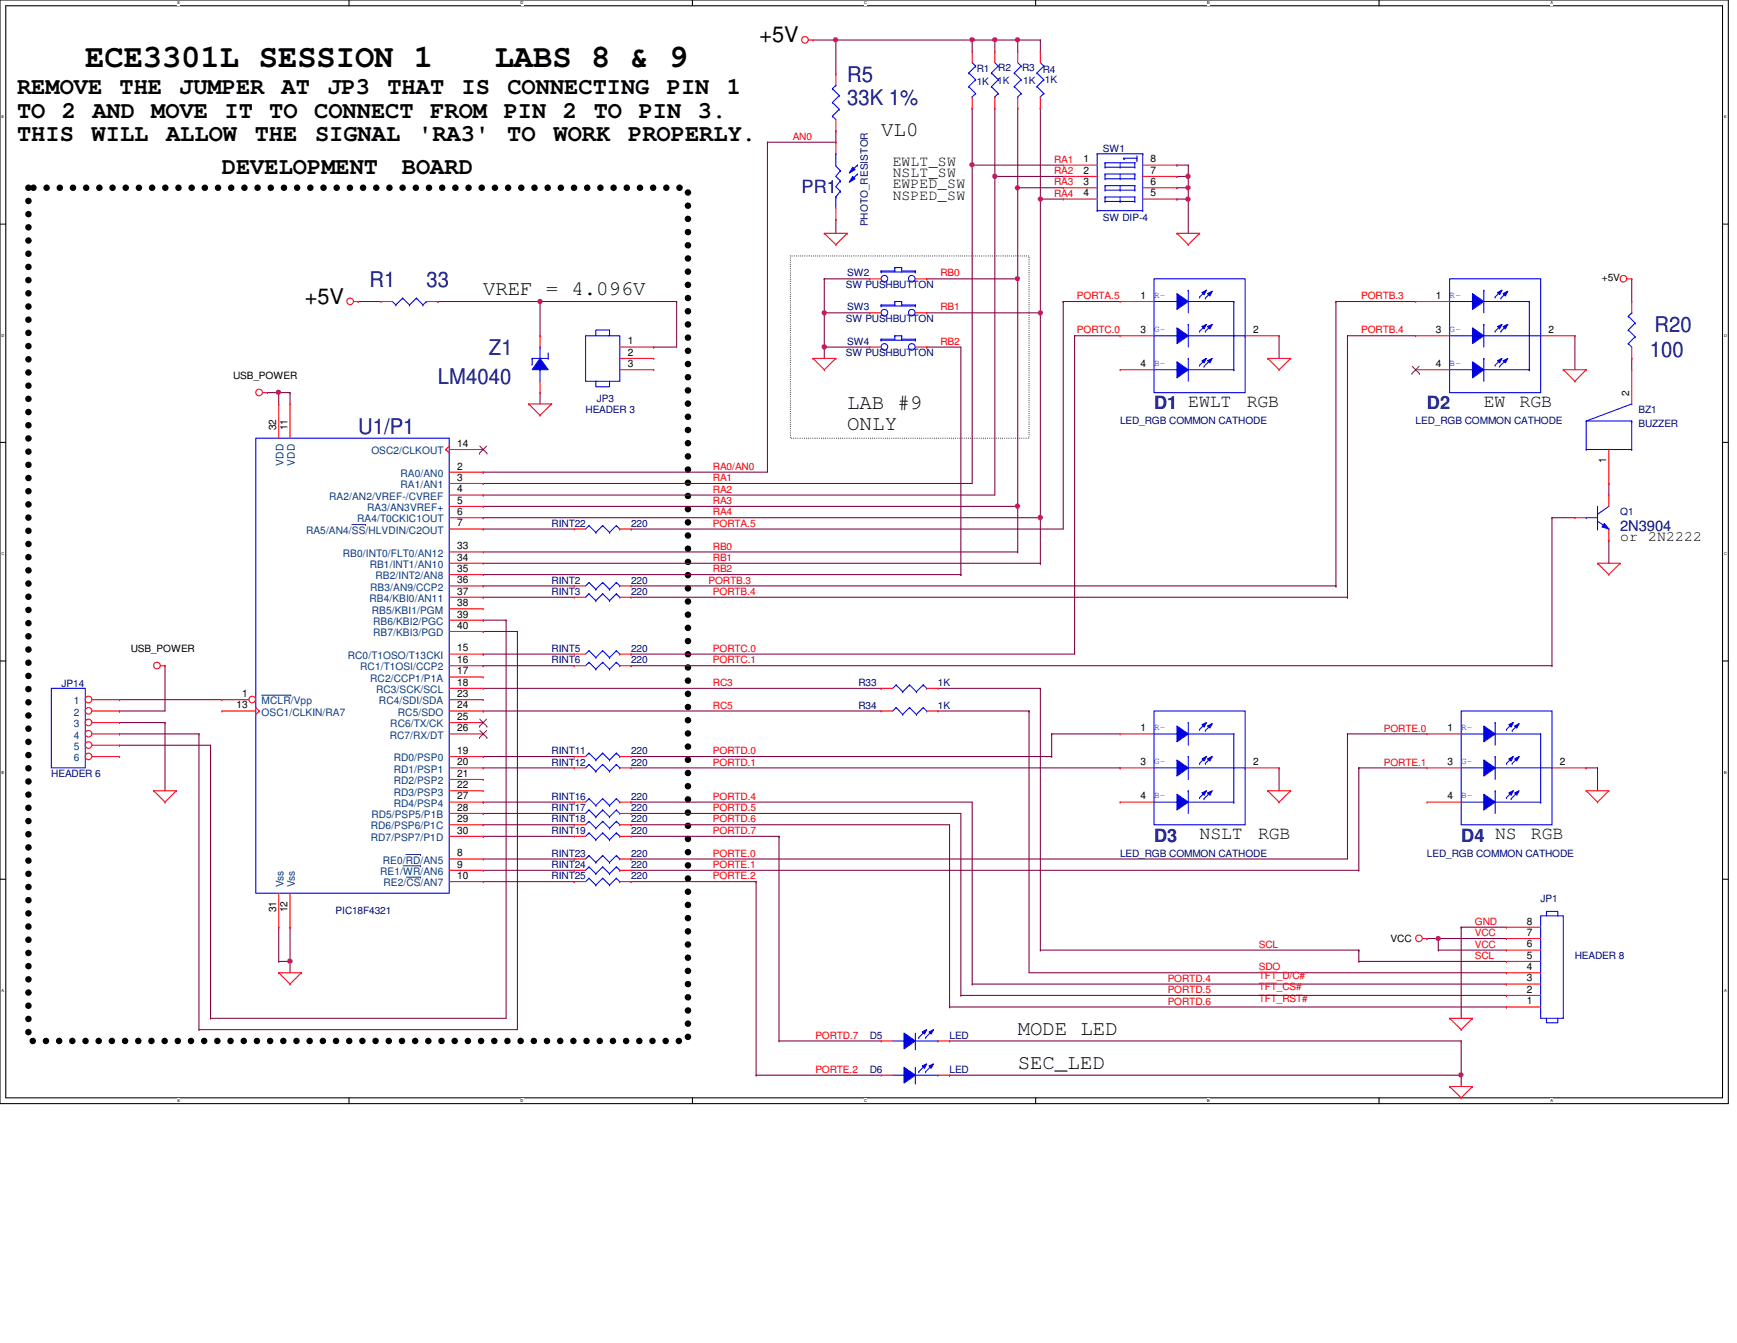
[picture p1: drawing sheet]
<svg xmlns="http://www.w3.org/2000/svg" width="279mm" height="216mm" viewBox="0 0 279 216" stroke-linecap="round" stroke-linejoin="round" font-family="sans-serif">
<defs><g id="words">
<g font-size="5.2">
<text x="13.7" y="10.8">ECE3301L SESSION 1</text>
<text x="79.6" y="10.8">LABS 8 &amp; 9</text>
</g>
<g font-size="3.8">
<text x="2.8" y="15.1">REMOVE</text>
<text x="19.2" y="15.1">THE</text>
<text x="28.8" y="15.1">JUMPER</text>
<text x="45.3" y="15.1">AT</text>
<text x="52.7" y="15.1">JP3</text>
<text x="62.3" y="15.1">THAT</text>
<text x="74.3" y="15.1">IS</text>
<text x="81.6" y="15.1">CONNECTING</text>
<text x="107.3" y="15.1">PIN</text>
<text x="116.9" y="15.1">1</text>
<text x="2.8" y="18.9">TO 2 AND MOVE IT TO CONNECT FROM PIN 2 TO PIN 3.</text>
<text x="2.8" y="22.7">THIS</text>
<text x="14.7" y="22.7">WILL</text>
<text x="26.7" y="22.7">ALLOW</text>
<text x="41" y="22.7">THE</text>
<text x="50.7" y="22.7">SIGNAL</text>
<text x="67.3" y="22.7">'RA3'</text>
<text x="81.6" y="22.7">TO</text>
<text x="89" y="22.7">WORK</text>
<text x="101" y="22.7">PROPERLY.</text>
<text x="35.7" y="27.9">DEVELOPMENT</text>
<text x="64.6" y="27.9">BOARD</text>
</g>
<g font-size="3.5">
<text x="122.2" y="6.8">+5V</text>
<text x="49" y="48.8">+5V</text>
</g>
<g font-size="3.5" fill="#000080">
<text x="136.3" y="13.2">R5</text>
<text x="136.3" y="16.8">33K 1%</text>
<text x="59.4" y="46.1">R1</text>
<text x="68.6" y="46.1">33</text>
<text x="266.1" y="53.4">R20</text>
<text x="78.7" y="57.1">Z1</text>
<text x="265.4" y="57.4">100</text>
<text x="70.4" y="61.8">LM4040</text>
<text x="57.6" y="69.8">U1/P1</text>
</g>
<g font-size="3.3">
<text x="141.7" y="21.9">VL0</text>
<text x="77.7" y="47.5">VREF = 4.096V</text>
<text x="136.3" y="65.8">LAB #9</text>
<text x="136.3" y="69.1">ONLY</text>
<text x="163.7" y="166.4">MODE LED</text>
<text x="163.7" y="171.8">SEC_LED</text>
</g>
<g font-size="2.9" fill="#000080">
<text x="128.9" y="31">PR1</text>
<text x="185.6" y="65.8">D1 EWLT</text>
<text x="229.5" y="65.8">D2</text>
<text x="185.6" y="135.3">D3</text>
<text x="235" y="135.3">D4 NS</text>
</g>
<g font-size="2.9">
<text x="200.5" y="65.4">RGB</text>
<text x="238.7" y="65.4">EW</text>
<text x="244.4" y="65.4">RGB</text>
<text x="193" y="134.9">NSLT</text>
<text x="202.4" y="134.9">RGB</text>
<text x="246.3" y="134.9">RGB</text>
</g>
<g font-size="2.4">
<text x="143.6" y="28.4">NSLT_SW</text>
<text x="143.6" y="26.6">EWLT_SW</text>
<text x="143.6" y="32.1">NSPED_SW</text>
<text x="143.6" y="30.3">EWPED_SW</text>
<text x="260.6" y="87">or</text>
<text x="265.1" y="87">2N2222</text>
</g>
<text font-size="2.4" fill="#000080" x="260.6" y="85.4">2N3904</text>
<g font-size="1.7">
<text x="174.3" y="26.1">1</text>
<text x="174.3" y="27.9">2</text>
<text x="174.3" y="29.8">3</text>
<text x="185.1" y="26.1">8</text>
<text x="185.1" y="27.9">7</text>
<text x="185.1" y="29.8">6</text>
<text x="174.3" y="31.6">4</text>
<text x="185.1" y="31.6">5</text>
<text x="183.4" y="48">1</text>
<text x="183.4" y="53.6">3</text>
<text x="201.5" y="53.6">2</text>
<text x="231" y="48">1</text>
<text x="231" y="53.6">3</text>
<text x="249.1" y="53.6">2</text>
<text x="101" y="55.4">1</text>
<text x="101" y="57.2">2</text>
<text x="101" y="59">3</text>
<text x="183.4" y="59">4</text>
<text x="231" y="59">4</text>
<text x="262" y="63.7" transform="rotate(-90 262 63.7)">2</text>
<text x="44.4" y="69.2" transform="rotate(-90 44.4 69.2)">32</text>
<text x="46.2" y="69.2" transform="rotate(-90 46.2 69.2)">11</text>
<text x="73.5" y="71.8">14</text>
<text x="73.5" y="75.5">2</text>
<text x="73.5" y="77.3">3</text>
<text x="258.4" y="74.4" transform="rotate(-90 258.4 74.4)">1</text>
<text x="73.5" y="79.2">4</text>
<text x="73.5" y="81">5</text>
<text x="73.5" y="82.8">6</text>
<text x="73.5" y="84.6">7</text>
<text x="73.5" y="88.3">33</text>
<text x="73.5" y="90.1">34</text>
<text x="73.5" y="91.9">35</text>
<text x="73.5" y="93.8">36</text>
<text x="73.5" y="95.6">37</text>
<text x="73.5" y="97.5">38</text>
<text x="73.5" y="99.3">39</text>
<text x="73.5" y="101.1">40</text>
<text x="73.5" y="106.6">16</text>
<text x="73.5" y="104.7">15</text>
<text x="38" y="113.9">13</text>
<text x="38.9" y="112.1">1</text>
<text x="73.5" y="113.9">24</text>
<text x="73.5" y="112.1">23</text>
<text x="73.5" y="110.2">18</text>
<text x="73.5" y="108.4">17</text>
<text x="73.5" y="117.6">26</text>
<text x="73.5" y="115.7">25</text>
<text x="183.4" y="117.6">1</text>
<text x="232.8" y="117.6">1</text>
<text x="73.5" y="121.2">19</text>
<text x="73.5" y="123">20</text>
<text x="73.5" y="124.9">21</text>
<text x="183.4" y="123">3</text>
<text x="201.5" y="123">2</text>
<text x="232.8" y="123">3</text>
<text x="250.9" y="123">2</text>
<text x="73.5" y="126.7">22</text>
<text x="73.5" y="128.5">27</text>
<text x="73.5" y="130.3">28</text>
<text x="183.4" y="128.5">4</text>
<text x="232.8" y="128.5">4</text>
<text x="73.5" y="137.7">8</text>
<text x="73.5" y="132.2">29</text>
<text x="73.5" y="134">30</text>
<text x="73.5" y="139.5">9</text>
<text x="73.5" y="141.3">10</text>
<text x="44.4" y="146.6" transform="rotate(-90 44.4 146.6)">31</text>
<text x="46.2" y="146.6" transform="rotate(-90 46.2 146.6)">12</text>
<text x="245.6" y="148.6">8</text>
<text x="245.6" y="156">4</text>
<text x="245.6" y="154.1">5</text>
<text x="245.6" y="152.3">6</text>
<text x="245.6" y="150.5">7</text>
<text x="245.6" y="161.5">1</text>
<text x="245.6" y="159.6">2</text>
<text x="245.6" y="157.8">3</text>
</g>
<g font-size="1.7" fill="#004080">
<text x="45.6" y="74.8" transform="rotate(-90 45.6 74.8)">VDD</text>
<text x="47.4" y="74.8" transform="rotate(-90 47.4 74.8)">VDD</text>
<text x="59.7" y="73">OSC2/CLKOUT</text>
<text x="64.4" y="76.7">RA0/AN0</text>
<text x="53" y="80.3">RA2/AN2/VREF-/CVREF</text>
<text x="57.4" y="84">RA4/T0CKIC1OUT</text>
<text x="59.1" y="82.2">RA3/AN3VREF+</text>
<text x="64.4" y="78.5">RA1/AN1</text>
<text x="49.2" y="85.8">RA5/AN4/SS/HLVDIN/C2OUT</text>
<text x="55.2" y="89.5">RB0/INT0/FLT0/AN12</text>
<text x="59.5" y="91.3">RB1/INT1/AN10</text>
<text x="59.6" y="95">RB3/AN9/CCP2</text>
<text x="60.4" y="93.1">RB2/INT2/AN8</text>
<text x="59.4" y="96.8">RB4/KBI0/AN11</text>
<text x="59.8" y="98.6">RB5/KBI1/PGM</text>
<text x="60" y="100.5">RB6/KBI2/PGC</text>
<text x="56" y="105.9">RC0/T1OSO/T13CKI</text>
<text x="58" y="107.8">RC1/T1OSI/CCP2</text>
<text x="60" y="102.3">RB7/KBI3/PGD</text>
<text x="11.9" y="113.2">1</text>
<text x="42.1" y="113.2">MCLR/Vpp</text>
<text x="59.6" y="109.6">RC2/CCP1/P1A</text>
<text x="60.5" y="111.4">RC3/SCK/SCL</text>
<text x="61" y="113.2">RC4/SDI/SDA</text>
<text x="11.9" y="115.1">2</text>
<text x="11.9" y="116.9">3</text>
<text x="11.9" y="118.7">4</text>
<text x="42.1" y="115.1">OSC1/CLKIN/RA7</text>
<text x="62.7" y="118.7">RC7/RX/DT</text>
<text x="62.8" y="116.9">RC6/TX/CK</text>
<text x="64" y="115.1">RC5/SDO</text>
<text x="11.9" y="120.6">5</text>
<text x="11.9" y="122.4">6</text>
<text x="63.3" y="122.4">RD0/PSP0</text>
<text x="63.3" y="124.2">RD1/PSP1</text>
<text x="59.7" y="131.5">RD5/PSP5/P1B</text>
<text x="63.3" y="126.1">RD2/PSP2</text>
<text x="63.3" y="127.9">RD3/PSP3</text>
<text x="63.3" y="129.7">RD4/PSP4</text>
<text x="59.6" y="133.3">RD6/PSP6/P1C</text>
<text x="59.6" y="135.2">RD7/PSP7/P1D</text>
<text x="45.6" y="142.7" transform="rotate(-90 45.6 142.7)">Vss</text>
<text x="47.4" y="142.7" transform="rotate(-90 47.4 142.7)">Vss</text>
<text x="61.2" y="140.7">RE1/WR/AN6</text>
<text x="61.6" y="138.9">RE0/RD/AN5</text>
<text x="61.7" y="142.5">RE2/CS/AN7</text>
</g>
<g font-size="1.6" fill="#000080">
<text x="157.1" y="11.5">R1</text>
<text x="160.6" y="11.3">R2</text>
<text x="164.4" y="11.3">R3</text>
<text x="167.7" y="11.7">R4</text>
<text x="157.1" y="13.7">1K</text>
<text x="160.4" y="13.5">1K</text>
<text x="164.6" y="13.5">1K</text>
<text x="168.1" y="13.3">1K</text>
<text x="177.4" y="24.5">SW1</text>
<text x="177.4" y="35.5">SW DIP-4</text>
<text x="139.6" y="36.4" transform="rotate(-90 139.6 36.4)">PHOTO_RESISTOR</text>
<text x="136.1" y="46.3">SW PUSHBUTTON</text>
<text x="136.3" y="44.4">SW2</text>
<text x="136.1" y="51.7">SW PUSHBUTTON</text>
<text x="136.3" y="49.9">SW3</text>
<text x="136.1" y="57.2">SW PUSHBUTTON</text>
<text x="136.3" y="55.4">SW4</text>
<text x="96" y="64.6">JP3</text>
<text x="94.2" y="66.4">HEADER 3</text>
<text x="180.2" y="68.2">LED_RGB COMMON CATHODE</text>
<text x="227.7" y="68.2">LED_RGB COMMON CATHODE</text>
<text x="263.6" y="66.4">BZ1</text>
<text x="263.6" y="68.6">BUZZER</text>
<text x="260.6" y="82.8">Q1</text>
<text x="88.7" y="84.7">RINT22</text>
<text x="101.5" y="84.7">220</text>
<text x="88.7" y="95.6">RINT3</text>
<text x="88.7" y="93.8">RINT2</text>
<text x="101.5" y="95.6">220</text>
<text x="101.5" y="93.8">220</text>
<text x="88.7" y="106.6">RINT6</text>
<text x="88.7" y="104.8">RINT5</text>
<text x="101.5" y="106.6">220</text>
<text x="101.5" y="104.8">220</text>
<text x="9.9" y="110.4">JP14</text>
<text x="138.1" y="110.3">R33</text>
<text x="138.1" y="113.9">R34</text>
<text x="150.9" y="110.3">1K</text>
<text x="150.9" y="113.9">1K</text>
<text x="8.3" y="124.9">HEADER 6</text>
<text x="88.7" y="123.1">RINT12</text>
<text x="88.7" y="121.2">RINT11</text>
<text x="101.5" y="123.1">220</text>
<text x="101.5" y="121.2">220</text>
<text x="88.7" y="128.6">RINT16</text>
<text x="88.7" y="130.4">RINT17</text>
<text x="101.5" y="128.6">220</text>
<text x="101.5" y="130.4">220</text>
<text x="88.7" y="137.7">RINT23</text>
<text x="88.7" y="132.2">RINT18</text>
<text x="88.7" y="134">RINT19</text>
<text x="101.5" y="137.7">220</text>
<text x="101.5" y="132.2">220</text>
<text x="101.5" y="134">220</text>
<text x="180.2" y="137.7">LED_RGB COMMON CATHODE</text>
<text x="229.5" y="137.7">LED_RGB COMMON CATHODE</text>
<text x="88.7" y="141.4">RINT25</text>
<text x="88.7" y="139.5">RINT24</text>
<text x="101.5" y="141.4">220</text>
<text x="101.5" y="139.5">220</text>
<text x="54" y="146.9">PIC18F4321</text>
<text x="247.8" y="145">JP1</text>
<text x="253.3" y="154.2">HEADER 8</text>
<text x="139.9" y="167">D5</text>
<text x="152.7" y="167">LED</text>
<text x="139.9" y="172.5">D6</text>
<text x="152.7" y="172.5">LED</text>
</g>
<g font-size="1.6" fill="#f00">
<text x="127.5" y="22.5">AN0</text>
<text x="169.5" y="29.8">RA3</text>
<text x="169.5" y="28">RA2</text>
<text x="169.5" y="26.2">RA1</text>
<text x="169.5" y="31.6">RA4</text>
<text x="151.3" y="44.4">RB0</text>
<text x="151.3" y="49.9">RB1</text>
<text x="173.2" y="48.1">PORTA.5</text>
<text x="173.2" y="53.6">PORTC.0</text>
<text x="218.9" y="48.1">PORTB.3</text>
<text x="218.9" y="53.6">PORTB.4</text>
<text x="151.3" y="55.4">RB2</text>
<text x="114.7" y="75.5">RA0/AN0</text>
<text x="114.7" y="77.3">RA1</text>
<text x="114.7" y="81">RA3</text>
<text x="114.7" y="79.2">RA2</text>
<text x="114.7" y="82.8">RA4</text>
<text x="114.7" y="84.7">PORTA.5</text>
<text x="114.7" y="88.3">RB0</text>
<text x="114" y="93.8">PORTB.3</text>
<text x="114.7" y="95.6">PORTB.4</text>
<text x="114.7" y="90.2">RB1</text>
<text x="114.7" y="92">RB2</text>
<text x="114.7" y="104.8">PORTC.0</text>
<text x="114.7" y="106.6">PORTC.1</text>
<text x="114.7" y="110.3">RC3</text>
<text x="114.7" y="113.9">RC5</text>
<text x="222.6" y="117.6">PORTE.0</text>
<text x="114.7" y="121.2">PORTD.0</text>
<text x="114.7" y="123.1">PORTD.1</text>
<text x="222.6" y="123.1">PORTE.1</text>
<text x="114.7" y="128.6">PORTD.4</text>
<text x="114.7" y="130.4">PORTD.5</text>
<text x="114.7" y="132.2">PORTD.6</text>
<text x="114.7" y="134.1">PORTD.7</text>
<text x="114.7" y="137.7">PORTE.0</text>
<text x="114.7" y="141.4">PORTE.2</text>
<text x="114.7" y="139.5">PORTE.1</text>
<text x="237.2" y="148.7">GND</text>
<text x="202.5" y="156">SDO</text>
<text x="202.5" y="152.4">SCL</text>
<text x="237.2" y="154.2">SCL</text>
<text x="237.2" y="152.4">VCC</text>
<text x="237.2" y="150.5">VCC</text>
<text x="187.8" y="157.8">PORTD.4</text>
<text x="187.8" y="161.5">PORTD.6</text>
<text x="187.8" y="159.6">PORTD.5</text>
<text x="202.5" y="157.4">TFT_D/C#</text>
<text x="202.5" y="161.1">TFT_RST#</text>
<text x="202.5" y="159.2">TFT_CS#</text>
<text x="131.1" y="167">PORTD.7</text>
<text x="131.1" y="172.5">PORTE.2</text>
</g>
<g font-size="1.6">
<text x="257.7" y="45.2">+5V</text>
<text x="37.5" y="60.9">USB_POWER</text>
<text x="21" y="104.8">USB_POWER</text>
<text x="223.7" y="151.4">VCC</text>
</g>
<g font-size="1.5" fill="#00f">
<text x="185.6" y="47.9">R-</text>
<text x="233.2" y="47.9">R-</text>
<text x="185.6" y="53.4">G-</text>
<text x="233.2" y="53.4">G-</text>
<text x="185.6" y="58.8">B-</text>
<text x="233.2" y="58.8">B-</text>
<text x="185.6" y="117.4">R-</text>
<text x="235" y="117.4">R-</text>
<text x="185.6" y="122.9">G-</text>
<text x="235" y="122.9">G-</text>
<text x="185.6" y="128.4">B-</text>
<text x="235" y="128.4">B-</text>
</g>
<g font-size=".6">
<text x="28.5" y=".7">E</text>
<text x="83.7" y=".7">D</text>
<text x="139" y=".7">C</text>
<text x="194.2" y=".7">B</text>
<text x="249.4" y=".7">A</text>
<text x=".3" y="19">E</text>
<text x="277.3" y="19">E</text>
<text x=".3" y="54.1">D</text>
<text x="277.3" y="54.1">D</text>
<text x=".3" y="89.2">C</text>
<text x="277.3" y="89.2">C</text>
<text x=".3" y="124.4">B</text>
<text x="277.3" y="124.4">B</text>
<text x=".3" y="159.5">A</text>
<text x="277.3" y="159.5">A</text>
<text x="28.5" y="177.2">E</text>
<text x="83.7" y="177.2">D</text>
<text x="139" y="177.2">C</text>
<text x="194.2" y="177.2">B</text>
<text x="249.4" y="177.2">A</text>
</g>
</g></defs>
<path d="M0 0h278v177.4h-278zM.9 .9h276.2v175.6h-276.2z" fill="none" stroke="#000" stroke-width=".17"/>
<g fill="#fff">
<path d="M28.5 .1h.5v.7h-.5z"/>
<path d="M28.5 176.6h.5v.7h-.5z"/>
</g>
<path d="M56.1 0v.9M56.1 176.5v.9" fill="none" stroke="#000" stroke-width=".17"/>
<g fill="#fff">
<path d="M83.7 .1h.5v.7h-.5z"/>
<path d="M83.7 176.6h.5v.7h-.5z"/>
</g>
<path d="M111.4 0v.9M111.4 176.5v.9" fill="none" stroke="#000" stroke-width=".17"/>
<g fill="#fff">
<path d="M139 .1h.4v.7h-.4z"/>
<path d="M139 176.6h.4v.7h-.4z"/>
</g>
<path d="M166.6 0v.9M166.6 176.5v.9" fill="none" stroke="#000" stroke-width=".17"/>
<g fill="#fff">
<path d="M194.2 .1h.4v.7h-.4z"/>
<path d="M194.2 176.6h.4v.7h-.4z"/>
</g>
<path d="M221.8 0v.9M221.8 176.5v.9" fill="none" stroke="#000" stroke-width=".17"/>
<g fill="#fff">
<path d="M249.4 .1h.4v.7h-.4z"/>
<path d="M249.4 176.6h.4v.7h-.4z"/>
<path d="M.3 18.5h.4v.7h-.4z"/>
<path d="M277.3 18.5h.4v.7h-.4z"/>
<path d="M.3 53.6h.4v.7h-.4z"/>
<path d="M277.3 53.6h.5v.7h-.5z"/>
</g>
<path d="M0 36h.9M277.1 36h.9" fill="none" stroke="#000" stroke-width=".17"/>
<g fill="#fff">
<path d="M.3 88.6h.4v.8h-.4z"/>
<path d="M277.3 88.6h.5v.8h-.5z"/>
</g>
<path d="M0 71.1h.9M277.1 71.1h.9" fill="none" stroke="#000" stroke-width=".17"/>
<g fill="#fff">
<path d="M.3 123.8h.4v.7h-.4z"/>
<path d="M277.3 123.8h.4v.7h-.4z"/>
</g>
<path d="M0 106.3h.9M277.1 106.3h.9" fill="none" stroke="#000" stroke-width=".17"/>
<g fill="#fff">
<path d="M.3 158.9h.3v.7h-.3z"/>
<path d="M277.3 158.9h.4v.7h-.4z"/>
</g>
<path d="M0 141.4h.9M277.1 141.4h.9" fill="none" stroke="#000" stroke-width=".17"/>
<path d="M4.6 30.2h106.1v137.1h-106.1z" fill="none" stroke="#000" stroke-width="1.1" stroke-dasharray="0 2.1"/>
<path d="M127.1 41.1h38.4v29.3h-38.4z" fill="none" stroke="#000" stroke-width=".17" stroke-dasharray="0 .3"/>
<path d="M134.5 6.4h.1M134.5 6.4v5.5M134.5 6.4h21.9M77.7 141.7h14.7M92.4 141.7h.1M101.5 141.7h.1M101.5 141.7h20.1M121.6 141.7h.1M121.6 141.7v31.1" fill="none" stroke="#800040" stroke-width=".17"/>
<circle cx="156.4" cy="6.4" r=".36" fill="#f0f"/>
<circle cx="156.4" cy="6.4" r=".36" fill="none" stroke="#f0f" stroke-width=".17"/>
<circle cx="134.4" cy="6.4" r=".34" fill="#f0f"/>
<circle cx="134.4" cy="6.4" r=".34" fill="none" stroke="#f0f" stroke-width=".17"/>
<path d="M46.7 154.6h.1M46.7 154.6v1.8" fill="none" stroke="#800040" stroke-width=".17"/>
<circle cx="46.6" cy="154.5" r=".36" fill="#f0f"/>
<circle cx="46.6" cy="154.5" r=".36" fill="none" stroke="#f0f" stroke-width=".17"/>
<path d="M44.8 63.1h.1M44.8 63.1h1.9M44.8 154.6h.1M44.8 154.6h1.9" fill="none" stroke="#800040" stroke-width=".17"/>
<circle cx="44.8" cy="63.1" r=".34" fill="#f0f"/>
<circle cx="44.8" cy="63.1" r=".34" fill="none" stroke="#f0f" stroke-width=".17"/>
<g fill="none" stroke="#800040" stroke-width=".17">
<path d="M57.6 48.5h.1M57.6 48.5h3.7M70.4 48.5h.1M70.4 48.5h38.4M86.9 48.5h.1M86.9 48.5v5.5M171 48.5h.1M171 48.5h9.2M172.8 54h.1M172.8 54h7.4M43 63.1h.1M43 63.1h1.8"/>
<path d="M44.8 63.1h.1M44.8 63.1v1.8M46.7 63.1h.1M46.7 63.1v1.8M86.9 63.1h.1M86.9 63.1v1.8M77.7 94.2h.1M77.7 94.2h14.7M19.2 114.3h.1M19.2 119.8h.1M19.2 118h.1M19.2 112.5h.1"/>
<path d="M19.2 116.2h.1M19.2 119.8h14.7M19.2 118h12.8M19.2 112.5h16.5M19.2 116.2h7.3M26.5 107h.1M26.5 116.2h.1M26.5 107v7.3h-7.3M26.5 116.2v10.9M32 118h.1M32 118v47.5M33.9 119.8h.1"/>
<path d="M33.9 119.8v43.9M77.7 101.5h.1M77.7 105.2h.1M77.7 107h.1M77.7 114.3h.1M77.7 101.5h5.5M77.7 114.3h64M77.7 105.2h14.7M77.7 107h14.7M77.7 110.7h64M83.2 101.5h.1M83.2 101.5v64h-51.2"/>
<path d="M141.7 110.7h.1M77.7 121.6h.1M77.7 123.4h.1M77.7 128.9h.1M77.7 130.8h.1M77.7 132.6h.1M77.7 121.6h14.7M77.7 123.4h14.7M77.7 128.9h14.7M77.7 130.8h14.7M77.7 132.6h14.7M44.8 149.1h.1"/>
<path d="M44.8 149.1v5.5M46.7 149.1h.1M46.7 149.1v5.5M32 165.5h.1M33.9 163.7h.1M33.9 163.7h47.5"/>
</g>
<circle cx="86.9" cy="48.5" r=".34" fill="#f0f"/>
<circle cx="86.9" cy="48.5" r=".34" fill="none" stroke="#f0f" stroke-width=".17"/>
<path d="M77.7 75.9h.1M77.7 75.9h45.7M77.7 81.4h.1M77.7 81.4h86M77.7 134.5h.1M77.7 134.5h14.7" fill="none" stroke="#800040" stroke-width=".17"/>
<circle cx="163.7" cy="81.4" r=".34" fill="#f0f"/>
<circle cx="163.7" cy="81.4" r=".34" fill="none" stroke="#f0f" stroke-width=".17"/>
<g fill="none" stroke="#800040" stroke-width=".17">
<path d="M189.3 28.4h.1M189.3 28.4h1.8M105.2 55.8h.1M108.8 48.5h.1M108.8 48.5v7.3h-3.6M205.7 54h.1M205.7 54v3.6M253.3 54h.1M253.3 54v5.4M77.7 96h.1M77.7 99.7h.1M77.7 96h14.7"/>
<path d="M77.7 99.7h3.7M81.4 99.7h.1M81.4 99.7v64M101.5 96h115.2M101.5 94.2h113.4M214.9 94.2h.1M216.7 96h.1M101.5 105.2h.1M101.5 107h.1M101.5 105.2h71.3M101.5 107h148.1M150.9 114.3h14.6"/>
<path d="M165.5 114.3h.1M101.5 128.9h.1M101.5 130.8h.1M101.5 132.6h.1M101.5 121.6h67.7M101.5 123.4h78.7M101.5 128.9h54.9M101.5 130.8h53.1M101.5 132.6h51.2M101.5 134.5h23.8M125.3 134.5h.1M169.2 121.6h.1"/>
<path d="M180.2 123.4h.1"/>
</g>
<circle cx="191.1" cy="28.3" r=".35" fill="#f0f"/>
<circle cx="191.1" cy="28.3" r=".35" fill="none" stroke="#f0f" stroke-width=".17"/>
<path d="M189.3 26.5h.1M189.3 30.2h.1M189.3 26.5h1.8M189.3 30.2h1.8M191.1 26.5h.1M191.1 28.4h.1M191.1 30.2h.1M191.1 26.5v5.5" fill="none" stroke="#800040" stroke-width=".17"/>
<circle cx="191.1" cy="32" r=".34" fill="#f0f"/>
<circle cx="191.1" cy="32" r=".34" fill="none" stroke="#f0f" stroke-width=".17"/>
<circle cx="191.1" cy="30.2" r=".34" fill="#f0f"/>
<circle cx="191.1" cy="30.2" r=".34" fill="none" stroke="#f0f" stroke-width=".17"/>
<g fill="none" stroke="#800040" stroke-width=".17">
<path d="M156.4 6.4h.1M156.4 6.4v1.9M160 6.4h.1M160 6.4v1.9M160 6.4h3.7M167.3 17.4h.1M167.3 17.4v14.6M123.4 22.9h11.1M134.5 22.9h.1M134.5 21h.1M134.5 35.3h.1M134.5 21v1.9"/>
<path d="M134.5 35.3v2.2M189.3 32h.1M189.3 32h1.8"/>
</g>
<circle cx="163.7" cy="6.4" r=".34" fill="#f0f"/>
<circle cx="163.7" cy="6.4" r=".34" fill="none" stroke="#f0f" stroke-width=".17"/>
<circle cx="160" cy="6.4" r=".34" fill="#f0f"/>
<circle cx="160" cy="6.4" r=".34" fill="none" stroke="#f0f" stroke-width=".17"/>
<path d="M163.7 6.4h.1M163.7 17.4h.1M163.7 6.4v1.9M163.7 17.4v12.8M163.7 6.4h3.6M167.3 6.4h.1M167.3 6.4v1.9" fill="none" stroke="#800040" stroke-width=".17"/>
<circle cx="163.7" cy="30.2" r=".34" fill="#f0f"/>
<circle cx="163.7" cy="30.2" r=".34" fill="none" stroke="#f0f" stroke-width=".17"/>
<g fill="none" stroke="#800040" stroke-width=".17">
<path d="M130.8 6.4h3.7M134.5 6.4h.1M156.4 17.4h.1M156.4 6.4h.1M156.4 17.4v60.3M156.4 6.4h3.6M160 17.4h.1M160 17.4v11M156.4 26.5h.1M156.4 26.5h14.6M160 28.4h.1M160 28.4h11"/>
<path d="M163.7 30.2h.1M163.7 30.2h7.3M191.1 32h.1M191.1 32v5.5"/>
</g>
<circle cx="156.4" cy="26.5" r=".36" fill="#f0f"/>
<circle cx="156.4" cy="26.5" r=".36" fill="none" stroke="#f0f" stroke-width=".17"/>
<path d="M160 28.4h.1M160 28.4v51.2" fill="none" stroke="#800040" stroke-width=".17"/>
<circle cx="160" cy="28.3" r=".35" fill="#f0f"/>
<circle cx="160" cy="28.3" r=".35" fill="none" stroke="#f0f" stroke-width=".17"/>
<path d="M163.7 30.2v14.6M167.3 32h.1M167.3 32h3.7M167.3 32v18.3M163.7 44.8h.1M167.3 50.3h.1" fill="none" stroke="#800040" stroke-width=".17"/>
<circle cx="167.3" cy="32" r=".34" fill="#f0f"/>
<circle cx="167.3" cy="32" r=".34" fill="none" stroke="#f0f" stroke-width=".17"/>
<circle cx="167.3" cy="50.3" r=".34" fill="#f0f"/>
<circle cx="167.3" cy="50.3" r=".34" fill="none" stroke="#f0f" stroke-width=".17"/>
<path d="M123.4 22.9h.1M123.4 22.9v53M77.7 77.7h.1M77.7 79.6h.1M77.7 77.7h78.7M77.7 79.6h82.3M77.7 83.2h.1M77.7 83.2h89.6" fill="none" stroke="#800040" stroke-width=".17"/>
<circle cx="167.3" cy="83.2" r=".35" fill="#f0f"/>
<circle cx="167.3" cy="83.2" r=".35" fill="none" stroke="#f0f" stroke-width=".17"/>
<g fill="none" stroke="#800040" stroke-width=".17">
<path d="M171 48.5h.1M171 48.5v36.5h-69.5M172.8 54h.1M172.8 54v51.2M214.9 48.5h.1M214.9 48.5h12.8M216.7 54h.1M216.7 54h11M77.7 85h.1M77.7 85h14.7M101.5 85h.1M216.7 118h.1"/>
<path d="M216.7 118h12.8M216.7 118v20.1h-115.2M77.7 138.1h14.7M77.7 139.9h14.7M92.4 138.1h.1M92.4 139.9h.1M101.5 138.1h.1M101.5 139.9h117.1M205.7 123.4h.1M205.7 123.4v3.7M218.6 139.9h.1M218.6 123.4h.1"/>
<path d="M218.6 123.4v16.5M218.6 123.4h10.9M255.1 123.4h.1M255.1 123.4h1.9M257 123.4h.1M257 123.4v3.7M152.7 172.8h.1M152.7 172.8h82.3"/>
</g>
<circle cx="235" cy="172.8" r=".34" fill="#f0f"/>
<circle cx="235" cy="172.8" r=".34" fill="none" stroke="#f0f" stroke-width=".17"/>
<g fill="none" stroke="#800040" stroke-width=".17">
<path d="M125.3 134.5h.1M125.3 134.5v32.8M156.4 158.2h85.9M165.5 156.4h76.8M167.3 152.7h51.3M218.6 154.6h.1M218.6 152.7h.1M218.6 154.6h23.7M218.6 152.7v1.9M229.5 150.9h.1M229.5 150.9h1.9M242.3 156.4h.1"/>
<path d="M242.3 158.2h.1M121.6 172.8h.1M121.6 172.8h20.1M125.3 167.3h.1M125.3 167.3h16.4M152.7 167.3h.1M152.7 167.3h82.3M152.7 161.9h89.6M154.6 160h87.7M235 167.3h.1M235 172.8h.1M235 167.3v7.4"/>
<path d="M242.3 161.9h.1M242.3 160h.1"/>
</g>
<circle cx="231.3" cy="150.9" r=".34" fill="#f0f"/>
<circle cx="231.3" cy="150.9" r=".34" fill="none" stroke="#f0f" stroke-width=".17"/>
<g fill="none" stroke="#800040" stroke-width=".17">
<path d="M132.6 44.8h.1M132.6 50.3h.1M132.6 44.8h7.3M132.6 50.3h7.3M149.1 55.8h.1M149.1 55.8h5.5M214.9 48.5v45.7M216.7 54v42M262.5 44.8h.1M262.5 57.6h.1M262.5 44.8v3.7M262.5 57.6v1.8"/>
<path d="M258.8 77.7h.1M258.8 77.7v1.9M214.9 94.2h.1M216.7 96h.1M249.6 83.2h.1M249.6 83.2h3.7M249.6 83.2v23.8M258.8 86.9h.1M258.8 86.9v3.7M150.9 110.7h16.4M165.5 114.3h.1M165.5 114.3v42.1"/>
<path d="M167.3 110.7h.1M167.3 110.7v42M169.2 118h.1M169.2 118h11M169.2 118v3.6M249.6 107h.1M152.7 132.6v29.3M154.6 130.8v29.2M156.4 128.9v29.3M156.4 158.2h.1M167.3 152.7h.1M231.4 152.7h.1"/>
<path d="M231.4 150.9h.1M231.4 152.7h10.9M231.4 150.9v1.8M231.4 150.9h10.9M235 149.1h.1M235 149.1h7.3M235 149.1v14.6M152.7 161.9h.1M154.6 160h.1"/>
</g>
<circle cx="132.6" cy="50.3" r=".34" fill="#f0f"/>
<circle cx="132.6" cy="50.3" r=".34" fill="none" stroke="#f0f" stroke-width=".17"/>
<path d="M132.6 55.8h.1M132.6 55.8h7.3" fill="none" stroke="#800040" stroke-width=".17"/>
<circle cx="132.6" cy="55.8" r=".35" fill="#f0f"/>
<circle cx="132.6" cy="55.8" r=".35" fill="none" stroke="#f0f" stroke-width=".17"/>
<path d="M132.6 44.8h.1M132.6 50.3h.1M132.6 55.8h.1M132.6 44.8v12.8M149.1 44.8h.1M149.1 50.3h.1M149.1 44.8h14.6v36.6M149.1 50.3h18.2M154.6 55.8v36.6M154.6 92.4h.1M163.7 81.4h.1" fill="none" stroke="#800040" stroke-width=".17"/>
<circle cx="163.7" cy="44.8" r=".34" fill="#f0f"/>
<circle cx="163.7" cy="44.8" r=".34" fill="none" stroke="#f0f" stroke-width=".17"/>
<path d="M167.3 50.3v40.3M77.7 88.7h86M77.7 90.6h89.6M77.7 92.4h76.9M154.6 92.4h.1M163.7 88.7h.1M163.7 81.4h.1M163.7 81.4v7.3M167.3 83.2h.1M167.3 90.6h.1" fill="none" stroke="#800040" stroke-width=".17"/>
<g fill="none" stroke="#f00" stroke-width=".17">
<path d="M130 6.4h.8M130.8 6.4h.1M132.6 37.5h.1M132.6 37.5h3.7M132.6 37.5l1.9 1.8M134.5 39.3h.1M136.3 37.5h.1M136.3 37.5l-1.8 1.8M189.3 37.5h.1M189.3 37.5h3.7M189.3 37.5l1.8 1.8M191.1 39.3h.1"/>
<path d="M193 37.5h.1M193 37.5l-1.9 1.8M56.9 48.5h.7M57.6 48.5h.1M130.8 57.6h.1M130.8 57.6h3.7M130.8 57.6l1.8 1.8M132.6 59.4h.1M134.5 57.6h.1M134.5 57.6l-1.9 1.8M203.9 57.6h.1M203.9 57.6h3.7"/>
<path d="M203.9 57.6l1.8 1.8M205.7 59.4h.1M207.6 57.6h.1M207.6 57.6l-1.9 1.8M251.5 59.4h.1M251.5 59.4h3.6M251.5 59.4l1.8 1.9M255.1 59.4h.1M255.1 59.4l-1.8 1.9M261.7 44.8h.8M262.5 44.8h.1M42.2 63.1h.8"/>
<path d="M43 63.1h.1M85 64.9h.1M85 64.9h3.7M85 64.9l1.9 1.9M86.9 66.8h.1M88.7 64.9h.1M88.7 64.9l-1.8 1.9M253.3 61.3h.1M257 90.6h.1M257 90.6h3.6M257 90.6l1.8 1.8M258.8 92.4h.1"/>
<path d="M260.6 90.6h.1M260.6 90.6l-1.8 1.8M25.8 107h.7M26.5 107h.1M24.7 127.1h.1M24.7 127.1h3.7M24.7 127.1l1.8 1.8M26.5 128.9h.1M28.4 127.1h.1M28.4 127.1l-1.9 1.8M203.9 127.1h.1M203.9 127.1h3.7"/>
<path d="M203.9 127.1l1.8 1.8M205.7 128.9h.1M207.6 127.1h.1M207.6 127.1l-1.9 1.8M255.1 127.1h.1M255.1 127.1h3.7M255.1 127.1l1.9 1.8M257 128.9h.1M258.8 127.1h.1M258.8 127.1l-1.8 1.8M44.8 156.4h.1M44.8 156.4h3.7"/>
<path d="M44.8 156.4l1.9 1.8M46.7 158.2h.1M48.5 156.4h.1M48.5 156.4l-1.8 1.8M228.8 150.9h.7M229.5 150.9h.1M233.2 174.7h.1M233.2 163.7h.1M233.2 174.7h3.7M233.2 174.7l1.8 1.8M233.2 163.7h3.7M233.2 163.7l1.8 1.8"/>
<path d="M235 176.5h.1M235 165.5h.1M236.9 174.7h.1M236.9 163.7h.1M236.9 174.7l-1.9 1.8M236.9 163.7l-1.9 1.8"/>
<circle cx="129.5" cy="6.4" r=".54"/>
<circle cx="56.3" cy="48.4" r=".54"/>
<circle cx="261.1" cy="44.8" r=".54"/>
<circle cx="41.7" cy="63.1" r=".54"/>
<circle cx="25.2" cy="107" r=".54"/>
<circle cx="228.2" cy="150.8" r=".54"/>
</g>
<path d="M8.3 110.7h5.4v12.7h-5.4z" fill="none" stroke="#00f" stroke-width=".17"/>
<circle cx="14.2" cy="112.5" r=".54" fill="#fff"/>
<g fill="none" stroke="#f00" stroke-width=".17">
<path d="M14.8 112.5h4.4M19.2 112.5h.1"/>
<circle cx="14.2" cy="112.5" r=".54"/>
</g>
<circle cx="14.2" cy="114.3" r=".54" fill="#fff"/>
<g fill="none" stroke="#f00" stroke-width=".17">
<path d="M14.8 114.3h4.4M19.2 114.3h.1"/>
<circle cx="14.2" cy="114.3" r=".54"/>
</g>
<circle cx="14.2" cy="116.1" r=".54" fill="#fff"/>
<g fill="none" stroke="#f00" stroke-width=".17">
<path d="M14.8 116.2h4.4M19.2 116.2h.1"/>
<circle cx="14.2" cy="116.1" r=".54"/>
</g>
<circle cx="14.2" cy="118" r=".54" fill="#fff"/>
<g fill="none" stroke="#f00" stroke-width=".17">
<path d="M14.8 118h4.4M19.2 118h.1"/>
<circle cx="14.2" cy="118" r=".54"/>
</g>
<circle cx="14.2" cy="119.8" r=".54" fill="#fff"/>
<g fill="none" stroke="#f00" stroke-width=".17">
<path d="M14.8 119.8h4.4M19.2 119.8h.1"/>
<circle cx="14.2" cy="119.8" r=".54"/>
</g>
<circle cx="14.2" cy="121.6" r=".54" fill="#fff"/>
<g fill="none" stroke="#f00" stroke-width=".17">
<path d="M14.8 121.6h4.4M19.2 121.6h.1"/>
<circle cx="14.2" cy="121.6" r=".54"/>
</g>
<path d="M238.7 116.7l1.8 1.3-1.8 1.3z" fill-rule="evenodd" fill="#00f"/>
<path d="M238.7 116.7l1.8 1.3-1.8 1.3z" fill="none" stroke="#00f" stroke-width=".17"/>
<path d="M242.7 116.5l.7-.3-.3 .7z" fill-rule="evenodd" fill="#00f"/>
<path d="M242.3 117.3h.1M242.7 116.5l.7-.3-.3 .7zM243.4 116.2l-1.1 1.1" fill="none" stroke="#00f" stroke-width=".17"/>
<path d="M243.6 116.7l.7-.4-.3 .8z" fill-rule="evenodd" fill="#00f"/>
<path d="M235 118h12.8M240.5 116.2h.1M240.5 116.2v3.6M243.6 116.7l.7-.4-.3 .8zM247.8 118h.1M242.3 128.2h.1M243.4 127.1l-1.1 1.1" fill="none" stroke="#00f" stroke-width=".17"/>
<path d="M238.7 122.2l1.8 1.2-1.8 1.4z" fill-rule="evenodd" fill="#00f"/>
<path d="M238.7 122.2l1.8 1.2-1.8 1.4z" fill="none" stroke="#00f" stroke-width=".17"/>
<path d="M238.7 127.7l1.8 1.2-1.8 1.3z" fill-rule="evenodd" fill="#00f"/>
<path d="M235 123.4h12.8M235 128.9h12.8M238.7 127.7l1.8 1.2-1.8 1.3zM243.1 128.4h.1M243.2 122.7h.1M244.2 127.3l-1.1 1.1M244.3 121.6l-1.1 1.1M247.8 123.4h.1M247.8 128.9h.1" fill="none" stroke="#00f" stroke-width=".17"/>
<path d="M242.7 122l.7-.4-.3 .7z" fill-rule="evenodd" fill="#00f"/>
<path d="M242.7 122l.7-.4-.3 .7z" fill="none" stroke="#00f" stroke-width=".17"/>
<path d="M243.6 122l.7-.4-.3 .7z" fill-rule="evenodd" fill="#00f"/>
<path d="M243.6 122l.7-.4-.3 .7z" fill="none" stroke="#00f" stroke-width=".17"/>
<path d="M242.7 127.5l.7-.4-.3 .7z" fill-rule="evenodd" fill="#00f"/>
<path d="M242.7 127.5l.7-.4-.3 .7z" fill="none" stroke="#00f" stroke-width=".17"/>
<path d="M243.6 127.5l.7-.4-.3 .7z" fill-rule="evenodd" fill="#00f"/>
<g fill="none" stroke="#00f" stroke-width=".17">
<path d="M133.9 18.7h.1M133.9 16.5h.1M133.9 14.3h.1M133.9 18.7l.6 .5M133.9 16.5l1.1 1.1M133.9 14.3l1.1 1.1M134.5 13.7h.1M134.5 13.7l-.6 .6M135 17.6h.1M135 15.4h.1M135 17.6l-1.1 1.1M135 15.4l-1.1 1.1"/>
<path d="M134.5 31.7h.1M134.5 31.7v1.8M137.9 28h.1M137.9 26.5h.1M137.9 28l-1.1 1.1M137.9 26.5l-1.1 1.1M235 114.3h14.6v18.3h-14.6zM243.2 117.4h.1M244.3 116.3l-1.1 1.1M247.8 118v10.9M240.5 121.6h.1M240.5 127.1h.1"/>
<path d="M240.5 121.6v3.7M240.5 127.1v3.7M242.3 122.7h.1M243.4 121.6l-1.1 1.1M243.6 127.5l.7-.4-.3 .7zM247.8 128.9h.1M247.8 123.4h1.8M249.6 123.4h.1"/>
</g>
<path d="M134.5 11.9h.1M134.5 11.9v1.8M134.5 19.2v1.8M134.5 21h.1M229.5 118h.1M229.5 118h5.5M229.5 123.4h.1M229.5 128.9h.1M229.5 123.4h5.5M229.5 128.9h5.5M249.6 123.4h5.5M255.1 123.4h.1" fill="none" stroke="#f00" stroke-width=".17"/>
<path d="M137.2 26.9l.3 .4-.9 .5z" fill="#00f"/>
<path d="M137.2 26.9l.3 .4-.9 .5z" fill="none" stroke="#00f" stroke-width=".17"/>
<path d="M137.2 28.4l.3 .3-.9 .6z" fill="#00f"/>
<g fill="none" stroke="#00f" stroke-width=".17">
<path d="M134.5 24.7h.1M134.5 24.7v2l.7 .7M135.2 30.7h.1M135.2 29.1h.1M135.2 27.4h.1M135.2 30.7l-.7 1M135.2 29.1l-.7 .9 .7 .7M135.2 27.4l-.7 1 .7 .7M137.2 28.4l.3 .3-.9 .6zM176.5 33.9h.1M176.5 24.7h.1M176.5 24.7v9.2"/>
<path d="M176.5 33.9h7.3M176.5 24.7h7.3M177.8 26.9h.1M177.8 26.2h.1M177.8 28.7h.1M177.8 28h.1M177.8 30.6h.1M177.8 29.8h.1M177.8 32.4h.1M177.8 31.7h.1M177.8 26.2h4.7M177.8 26.9h4.7"/>
<path d="M177.8 26.2v.7M177.8 28v.7M177.8 29.8v.8M177.8 31.7v.7M177.8 28h4.7M177.8 28.7h4.7M177.8 29.8h4.7M177.8 30.6h4.7M177.8 31.7h4.7M177.8 32.4h4.7M180.2 26.9h.1M180.2 28.7h.1"/>
<path d="M180.2 30.6h.1M180.2 32.4h.1M180.2 26.2v.7M180.2 28v.7M180.2 29.8v.8M180.2 31.7v.7M180.7 25.4h.1M180.7 25.4l.2 .2M180.7 25.4h2.2M182.5 26.2h.1M182.5 26.9h.1M182.5 28h.1"/>
<path d="M182.5 28.7h.1M182.5 29.8h.1M182.5 30.6h.1M182.5 31.7h.1M182.5 32.4h.1M182.5 26.2v.7M182.5 28v.7M182.5 29.8v.8M182.5 31.7v.7M182.9 25.4h.1M182.9 25.8h.1M182.9 25.1v.7"/>
<path d="M183.8 33.9h.1M183.8 24.7h.1M183.8 24.7v9.2M141.7 49.2h.1M141.7 49h.1M141.7 43.7h.1M141.7 43.6h.1M141.7 49.2h5.5M141.7 43.6v.1M141.7 49v.2M141.7 49h2.2M141.7 43.7h5.5"/>
<path d="M141.7 43.6h2.2M143.9 49h.1M143.9 48.5h.1M143.9 43.6h.1M143.9 43h.1M143.9 43v.6M143.9 48.5v.5M143.9 48.5h1.1M143.9 43h1.1M145 48.5h.1M145 49h.1M145 43h.1"/>
<path d="M145 43.6h.1M145 49h2.2M145 43v.6M145 48.5v.5M145 43.6h2.2M147.2 49h.1M147.2 49.2h.1M147.2 43.6h.1M147.2 43.7h.1M147.2 43.6v.1M147.2 49v.2M261.9 55.2h.1"/>
<path d="M261.9 53h.1M261.9 50.8h.1M261.9 55.2l.6 .6M261.9 53l1.1 1.1M261.9 50.8l1.1 1.1M262.5 50.3h.1M262.5 50.3l-.6 .5M263 54.1h.1M263 51.9h.1M263 54.1l-1.1 1.1M263 51.9l-1.1 1.1M94.7 84.5h.1"/>
<path d="M94.7 84.5l-.5 .5M94.7 84.5l1.1 1.1M95.8 85.6h.1M96.9 84.5h.1M96.9 84.5l-1.1 1.1M96.9 84.5l1.1 1.1M98 85.6h.1M99.1 84.5h.1M99.1 84.5l-1.1 1.1M99.1 84.5l.6 .5M99.7 85h.1M94.7 141.2h.1"/>
<path d="M94.7 141.2l-.5 .5M94.7 141.2l1.1 1.1M95.8 142.3h.1M96.9 141.2h.1M96.9 141.2l-1.1 1.1M96.9 141.2l1.1 1.1M98 142.3h.1M99.1 141.2h.1M99.1 141.2l-1.1 1.1M99.1 141.2l.6 .5M99.7 141.7h.1"/>
<circle cx="142.3" cy="44.8" r=".54"/>
<circle cx="142.3" cy="50.3" r=".54"/>
<circle cx="146.7" cy="50.3" r=".54"/>
<circle cx="146.7" cy="44.8" r=".54"/>
</g>
<g fill="none" stroke="#f00" stroke-width=".17">
<path d="M134.5 22.9h.1M134.5 35.3h.1M134.5 22.9v1.8M134.5 33.5v1.8M171 26.5h.1M171 28.4h.1M171 30.2h.1M171 32h.1M171 26.5h5.5M171 28.4h5.5M171 30.2h5.5M171 32h5.5"/>
<path d="M183.8 26.5h5.5M183.8 28.4h5.5M183.8 30.2h5.5M183.8 32h5.5M189.3 26.5h.1M189.3 28.4h.1M189.3 30.2h.1M189.3 32h.1M139.9 50.3h.1M139.9 44.8h.1M139.9 50.3h1.8M139.9 44.8h1.8"/>
<path d="M147.2 50.3h1.9M147.2 44.8h1.9M149.1 50.3h.1M149.1 44.8h.1M262.5 57.6h.1M262.5 48.5h.1M262.5 48.5v1.8M262.5 55.8v1.8M92.4 85h.1M92.4 85h1.8M99.7 85h1.8M101.5 85h.1"/>
<path d="M92.4 141.7h.1M92.4 141.7h1.8M99.7 141.7h1.8M101.5 141.7h.1"/>
</g>
<path d="M236.9 47.2l1.8 1.3-1.8 1.2z" fill-rule="evenodd" fill="#00f"/>
<path d="M236.9 47.2l1.8 1.3-1.8 1.2z" fill="none" stroke="#00f" stroke-width=".17"/>
<path d="M240.9 47l.7-.3-.4 .7z" fill-rule="evenodd" fill="#00f"/>
<path d="M240.5 47.8h.1M240.9 47l.7-.3-.4 .7zM241.6 46.7l-1.1 1.1" fill="none" stroke="#00f" stroke-width=".17"/>
<path d="M241.8 47.2l.7-.4-.4 .8z" fill-rule="evenodd" fill="#00f"/>
<path d="M233.2 48.5h12.8M238.7 46.7h.1M238.7 46.7v3.6M240.5 58.7h.1M241.6 57.6l-1.1 1.1M241.8 47.2l.7-.4-.4 .8zM246 48.5h.1" fill="none" stroke="#00f" stroke-width=".17"/>
<path d="M236.9 52.7l1.8 1.3-1.8 1.2z" fill-rule="evenodd" fill="#00f"/>
<path d="M236.9 52.7l1.8 1.3-1.8 1.2z" fill="none" stroke="#00f" stroke-width=".17"/>
<path d="M236.9 58.2l1.8 1.2-1.8 1.3z" fill-rule="evenodd" fill="#00f"/>
<path d="M233.2 54h12.8M233.2 59.4h12.8M236.9 58.2l1.8 1.2-1.8 1.3zM241.2 58.9h.1M241.4 53.3h.1M242.3 57.8l-1.1 1.1M242.5 52.2l-1.1 1.1M246 54h.1M246 59.4h.1" fill="none" stroke="#00f" stroke-width=".17"/>
<path d="M240.9 52.5l.7-.3-.4 .7z" fill-rule="evenodd" fill="#00f"/>
<path d="M240.9 52.5l.7-.3-.4 .7z" fill="none" stroke="#00f" stroke-width=".17"/>
<path d="M241.8 52.5l.7-.3-.4 .7z" fill-rule="evenodd" fill="#00f"/>
<path d="M241.8 52.5l.7-.3-.4 .7z" fill="none" stroke="#00f" stroke-width=".17"/>
<path d="M240.9 58l.7-.4-.4 .7z" fill-rule="evenodd" fill="#00f"/>
<path d="M240.9 58l.7-.4-.4 .7z" fill="none" stroke="#00f" stroke-width=".17"/>
<path d="M241.8 58l.7-.4-.4 .7z" fill-rule="evenodd" fill="#00f"/>
<g fill="none" stroke="#00f" stroke-width=".17">
<path d="M233.2 44.8h14.6v18.3h-14.6zM238.7 52.2h.1M238.7 57.6h.1M238.7 52.2v3.6M238.7 57.6v3.7M240.5 53.3h.1M241.4 47.9h.1M241.6 52.2l-1.1 1.1M241.8 58l.7-.4-.4 .7zM242.5 46.8l-1.1 1.1M246 59.4h.1M246 48.5v10.9"/>
<path d="M246 54h1.8M247.8 54h.1M255.1 83.2h.1M255.1 83.2h1.9M257 82.7h.1M257 85h.1M257 83.8l1.8 1.2M257 81.4v3.6M258.8 85h.1M258.8 81.4l-1.8 1.3M94.7 106.5h.1M94.7 106.5l-.5 .5"/>
<path d="M94.7 106.5l1.1 1.1M95.8 107.6h.1M96.9 106.5h.1M96.9 106.5l-1.1 1.1M96.9 106.5l1.1 1.1M98 107.6h.1M99.1 106.5h.1M99.1 106.5l-1.1 1.1M99.1 106.5l.6 .5M99.7 107h.1"/>
</g>
<path d="M227.7 48.5h.1M227.7 54h.1M227.7 59.4h.1M227.7 48.5h5.5M227.7 54h5.5M227.7 59.4h5.5M247.8 54h5.5M253.3 54h.1M92.4 107h.1M92.4 107h1.8M99.7 107h1.8M101.5 107h.1" fill="none" stroke="#f00" stroke-width=".17"/>
<path d="M227.2 58.9l1.1 1.1M228.3 58.9l-1.2 1.1M227.1 60h.1M228.3 60h.1" fill="none" stroke="#804000" stroke-width=".16"/>
<path d="M258.1 84.2l.7 .8-1.1-.3z" fill="#00f"/>
<g fill="none" stroke="#00f" stroke-width=".17">
<path d="M159.5 11.7h.1M159.5 13.9h.1M159.5 11.7l1.1 1.1M159.5 13.9l1.1 1.1M160 15.6h.1M160 10.1l.6 .5M160.6 10.6h.1M160.6 12.8h.1M160.6 15h.1M160.6 10.6l-1.1 1.1M160.6 12.8l-1.1 1.1M160.6 15l-.6 .6"/>
<path d="M258.1 84.2l.7 .8-1.1-.3zM144.1 110.1h.1M144.1 110.1l-.5 .6M144.1 110.1l1.1 1.1M145.2 111.2h.1M146.3 110.1h.1M146.3 110.1l-1.1 1.1M146.3 110.1l1.1 1.1M147.4 111.2h.1M148.5 110.1h.1M148.5 110.1l-1.1 1.1M148.5 110.1l.6 .6"/>
<path d="M149.1 110.7h.1M94.7 128.4h.1M94.7 128.4l-.5 .5M94.7 128.4l1.1 1.1M95.8 129.5h.1M96.9 128.4h.1M96.9 128.4l-1.1 1.1M96.9 128.4l1.1 1.1M98 129.5h.1M99.1 128.4h.1M99.1 128.4l-1.1 1.1M99.1 128.4l.6 .5"/>
<path d="M99.7 128.9h.1M247.8 147.2h3.7v16.5h-3.7zM248.8 147.2v-.7h1.8v.7M143.6 172.8h1.8M145.4 172.8h.1M147.2 174.1h.1M147.2 171.6v2.5M147.2 172.8h3.7M150.9 172.8h.1M248.8 163.7v.7h1.8v-.7"/>
</g>
<g fill="none" stroke="#f00" stroke-width=".17">
<path d="M160 8.3h.1M160 17.4h.1M160 8.3v1.8M160 15.6v1.8M258.8 79.6h.1M258.8 79.6v1.8M253.3 83.2h.1M253.3 83.2h1.8M258.8 86.9h.1M258.8 85v1.9M141.7 110.7h.1M141.7 110.7h1.9"/>
<path d="M149.1 110.7h1.8M150.9 110.7h.1M92.4 128.9h.1M92.4 128.9h1.8M99.7 128.9h1.8M101.5 128.9h.1M242.3 158.2h.1M242.3 156.4h.1M242.3 154.6h.1M242.3 152.7h.1M242.3 150.9h.1M242.3 149.1h.1"/>
<path d="M242.3 158.2h5.5M242.3 156.4h5.5M242.3 154.6h5.5M242.3 152.7h5.5M242.3 150.9h5.5M242.3 149.1h5.5M242.3 161.9h.1M242.3 160h.1M242.3 161.9h5.5M242.3 160h5.5"/>
</g>
<path d="M145.4 171.6l1.8 1.2-1.8 1.3z" fill-rule="evenodd" fill="#00f"/>
<path d="M145.4 171.6l1.8 1.2-1.8 1.3z" fill="none" stroke="#00f" stroke-width=".17"/>
<path d="M149.4 171.4l.8-.4-.4 .7z" fill-rule="evenodd" fill="#00f"/>
<path d="M149.4 171.4l.8-.4-.4 .7z" fill="none" stroke="#00f" stroke-width=".17"/>
<path d="M148.3 171.4l.8-.4-.4 .7z" fill-rule="evenodd" fill="#00f"/>
<g fill="none" stroke="#00f" stroke-width=".17">
<path d="M155.8 11.7h.1M155.8 13.9h.1M155.8 11.7l1.1 1.1M155.8 13.9l1.1 1.1M156.4 15.6h.1M156.4 10.1l.5 .5M156.9 10.6h.1M156.9 12.8h.1M156.9 15h.1M156.9 10.6l-1.1 1.1M156.9 12.8l-1.1 1.1M156.9 15l-.5 .6"/>
<path d="M163.2 11.7h.1M163.2 13.9h.1M163.2 11.7l1.1 1.1M163.2 13.9l1.1 1.1M163.7 15.6h.1M163.7 10.1l.6 .5M164.3 10.6h.1M164.3 12.8h.1M164.3 15h.1M164.3 10.6l-1.1 1.1M164.3 12.8l-1.1 1.1M164.3 15l-.6 .6"/>
<path d="M85.6 57.6h.1M85.6 58.5h.1M85.6 57.6h2.6M85.6 57.6v.9M86.9 59.4h.1M86.9 55.8h.1M86.9 55.8v1.8M86.9 59.4v1.9M88.2 57.6h.1M88.2 56.7v.9M94.7 137.5h.1M94.7 130.2h.1"/>
<path d="M94.7 137.5l-.5 .6M94.7 137.5l1.1 1.1M94.7 130.2l-.5 .6M94.7 130.2l1.1 1.1M95.8 138.6h.1M95.8 131.3h.1M96.9 137.5h.1M96.9 130.2h.1M96.9 137.5l-1.1 1.1M96.9 137.5l1.1 1.1M96.9 130.2l-1.1 1.1M96.9 130.2l1.1 1.1"/>
<path d="M98 138.6h.1M98 131.3h.1M99.1 137.5h.1M99.1 130.2h.1M99.1 137.5l-1.1 1.1M99.1 137.5l.6 .6M99.1 130.2l-1.1 1.1M99.1 130.2l.6 .6M99.7 138.1h.1M99.7 130.8h.1M147.8 172.3h.1M148.3 171.4l.8-.4-.4 .7z"/>
<path d="M148.9 172.3h.1M148.9 171.2l-1.1 1.1M150 171.2l-1.1 1.1"/>
</g>
<g fill="none" stroke="#f00" stroke-width=".17">
<path d="M156.4 8.3h.1M156.4 17.4h.1M156.4 8.3v1.8M156.4 15.6v1.8M163.7 8.3h.1M163.7 17.4h.1M163.7 8.3v1.8M163.7 15.6v1.8M92.4 138.1h.1M92.4 130.8h.1M92.4 138.1h1.8M92.4 130.8h1.8"/>
<path d="M99.7 138.1h1.8M99.7 130.8h1.8M101.5 138.1h.1M101.5 130.8h.1M141.7 172.8h.1M141.7 172.8h1.9M150.9 172.8h1.8M152.7 172.8h.1"/>
</g>
<path d="M86.9 57.6l1.3 1.8h-2.6z" fill-rule="evenodd" fill="#00f"/>
<path d="M86.9 57.6l1.3 1.8h-2.6zM143.6 167.3h1.8M145.4 167.3h.1M147.2 168.6h.1M147.2 166.1v2.5M147.2 167.3h3.7M150.9 167.3h.1" fill="none" stroke="#00f" stroke-width=".17"/>
<path d="M86.9 54h.1M86.9 54v1.8M86.9 63.1h.1M86.9 61.3v1.8" fill="none" stroke="#f00" stroke-width=".17"/>
<path d="M145.4 166.1l1.8 1.2-1.8 1.3z" fill-rule="evenodd" fill="#00f"/>
<path d="M145.4 166.1l1.8 1.2-1.8 1.3z" fill="none" stroke="#00f" stroke-width=".17"/>
<path d="M149.4 165.9l.8-.4-.4 .7z" fill-rule="evenodd" fill="#00f"/>
<path d="M149.4 165.9l.8-.4-.4 .7z" fill="none" stroke="#00f" stroke-width=".17"/>
<path d="M148.3 165.9l.8-.4-.4 .7z" fill-rule="evenodd" fill="#00f"/>
<g fill="none" stroke="#00f" stroke-width=".17">
<path d="M63.1 48.5l.6 .5M63.7 49h.1M64.8 47.9h.1M64.8 47.9l-1.1 1.1M64.8 47.9l1.1 1.1M65.9 49h.1M67 47.9h.1M67 47.9l-1.1 1.1M67 47.9l1 1.1M68 49h.1M68.6 48.5h.1M68.6 48.5l-.6 .5"/>
<path d="M94.2 54h5.5v7.3h-5.5zM95.8 54v-1h2.2v1h-.1M96 61.3h-.2v.9h2.2v-.9M94.7 95.5h.1M94.7 93.6h.1M94.7 95.5l-.5 .5M94.7 95.5l1.1 1.1M94.7 93.6l-.5 .6M94.7 93.6l1.1 1.1M95.8 96.6h.1M95.8 94.7h.1M96.9 95.5h.1"/>
<path d="M96.9 93.6h.1M96.9 95.5l-1.1 1.1M96.9 95.5l1.1 1.1M96.9 93.6l-1.1 1.1M96.9 93.6l1.1 1.1M98 96.6h.1M98 94.7h.1M99.1 95.5h.1M99.1 93.6h.1M99.1 95.5l-1.1 1.1M99.1 95.5l.6 .5M99.1 93.6l-1.1 1.1"/>
<path d="M99.1 93.6l.6 .6M99.7 96h.1M99.7 94.2h.1M94.7 104.6h.1M94.7 104.6l-.5 .6M94.7 104.6l1.1 1.1M95.8 105.7h.1M96.9 104.6h.1M96.9 104.6l-1.1 1.1M96.9 104.6l1.1 1.1M98 105.7h.1M99.1 104.6h.1"/>
<path d="M99.1 104.6l-1.1 1.1M99.1 104.6l.6 .6M99.7 105.2h.1M144.1 113.7h.1M144.1 113.7l-.5 .6M144.1 113.7l1.1 1.2M145.2 114.9h.1M146.3 113.7h.1M146.3 113.7l-1.1 1.2M146.3 113.7l1.1 1.2M147.4 114.9h.1M148.5 113.7h.1"/>
<path d="M148.5 113.7l-1.1 1.2M148.5 113.7l.6 .6M149.1 114.3h.1M94.7 122.9h.1M94.7 121.1h.1M94.7 132h.1M94.7 139.4h.1M94.7 122.9l-.5 .5M94.7 122.9l1.1 1.1M94.7 121.1l-.5 .5M94.7 121.1l1.1 1.1M94.7 132l-.5 .6"/>
<path d="M94.7 132l1.1 1.1M94.7 139.4l-.5 .5M94.7 139.4l1.1 1.1M95.8 124h.1M95.8 122.2h.1M95.8 133.1h.1M96.9 122.9h.1M96.9 121.1h.1M96.9 132h.1M96.9 139.4h.1M96.9 122.9l-1.1 1.1M96.9 122.9l1.1 1.1"/>
<path d="M96.9 121.1l-1.1 1.1M96.9 121.1l1.1 1.1M96.9 132l-1.1 1.1M96.9 132l1.1 1.1M96.9 139.4l-1.1 1.1M96.9 139.4l1.1 1.1M98 124h.1M98 122.2h.1M98 133.1h.1M99.1 122.9h.1M99.1 121.1h.1M99.1 132h.1"/>
<path d="M99.1 139.4h.1M99.1 122.9l-1.1 1.1M99.1 122.9l.6 .5M99.1 121.1l-1.1 1.1M99.1 121.1l.6 .5M99.1 132l-1.1 1.1M99.1 132l.6 .6M99.1 139.4l-1.1 1.1M99.1 139.4l.6 .5M99.7 123.4h.1M99.7 121.6h.1M99.7 132.6h.1"/>
<path d="M99.7 139.9h.1M95.8 140.5h.1M98 140.5h.1M147.8 166.8h.1M148.3 165.9l.8-.4-.4 .7zM148.9 166.8h.1M148.9 165.7l-1.1 1.1M150 165.7l-1.1 1.1"/>
</g>
<g fill="none" stroke="#f00" stroke-width=".17">
<path d="M61.3 48.5h.1M61.3 48.5h1.8M68.6 48.5h1.8M70.4 48.5h.1M99.7 55.8h5.5M99.7 57.6h5.5M99.7 59.4h5.5M105.2 55.8h.1M105.2 57.6h.1M105.2 59.4h.1M92.4 96h.1M92.4 94.2h.1"/>
<path d="M92.4 96h1.8M92.4 94.2h1.8M99.7 96h1.8M99.7 94.2h1.8M101.5 96h.1M101.5 94.2h.1M92.4 105.2h.1M92.4 105.2h1.8M99.7 105.2h1.8M101.5 105.2h.1M141.7 114.3h.1M141.7 114.3h1.9"/>
<path d="M149.1 114.3h1.8M150.9 114.3h.1M92.4 123.4h.1M92.4 121.6h.1M92.4 132.6h.1M92.4 139.9h.1M92.4 123.4h1.8M92.4 121.6h1.8M92.4 132.6h1.8M92.4 139.9h1.8M99.7 123.4h1.8M99.7 121.6h1.8"/>
<path d="M99.7 132.6h1.8M99.7 139.9h1.8M101.5 123.4h.1M101.5 121.6h.1M101.5 132.6h.1M101.5 139.9h.1M141.7 167.3h.1M141.7 167.3h1.9M150.9 167.3h1.8M152.7 167.3h.1"/>
</g>
<path d="M189.3 47.2l1.8 1.3-1.8 1.2z" fill-rule="evenodd" fill="#00f"/>
<path d="M189.3 47.2l1.8 1.3-1.8 1.2z" fill="none" stroke="#00f" stroke-width=".17"/>
<path d="M193.3 47l.8-.3-.4 .7z" fill-rule="evenodd" fill="#00f"/>
<path d="M193 47.8h.1M193.3 47l.8-.3-.4 .7zM194.1 46.7l-1.1 1.1" fill="none" stroke="#00f" stroke-width=".17"/>
<path d="M194.2 47.2l.8-.4-.4 .8z" fill-rule="evenodd" fill="#00f"/>
<path d="M185.6 48.5h12.9M191.1 46.7h.1M191.1 46.7v3.6M193 58.7h.1M194.1 57.6l-1.1 1.1M194.2 47.2l.8-.4-.4 .8zM198.5 48.5h.1" fill="none" stroke="#00f" stroke-width=".17"/>
<path d="M189.3 52.7l1.8 1.3-1.8 1.2z" fill-rule="evenodd" fill="#00f"/>
<path d="M189.3 52.7l1.8 1.3-1.8 1.2z" fill="none" stroke="#00f" stroke-width=".17"/>
<path d="M189.3 58.2l1.8 1.2-1.8 1.3z" fill-rule="evenodd" fill="#00f"/>
<path d="M185.6 54h12.9M185.6 59.4h12.9M189.3 58.2l1.8 1.2-1.8 1.3zM193.7 58.9h.1M193.9 53.3h.1M194.8 57.8l-1.1 1.1M195 52.2l-1.1 1.1M198.5 54h.1M198.5 59.4h.1" fill="none" stroke="#00f" stroke-width=".17"/>
<path d="M193.3 52.5l.8-.3-.4 .7z" fill-rule="evenodd" fill="#00f"/>
<path d="M193.3 52.5l.8-.3-.4 .7z" fill="none" stroke="#00f" stroke-width=".17"/>
<path d="M194.2 52.5l.8-.3-.4 .7z" fill-rule="evenodd" fill="#00f"/>
<path d="M194.2 52.5l.8-.3-.4 .7z" fill="none" stroke="#00f" stroke-width=".17"/>
<path d="M193.3 58l.8-.4-.4 .7z" fill-rule="evenodd" fill="#00f"/>
<path d="M193.3 58l.8-.4-.4 .7z" fill="none" stroke="#00f" stroke-width=".17"/>
<path d="M194.2 58l.8-.4-.4 .7z" fill-rule="evenodd" fill="#00f"/>
<g fill="none" stroke="#00f" stroke-width=".17">
<path d="M166.8 11.7h.1M166.8 13.9h.1M166.8 11.7l1.1 1.1M166.8 13.9l1.1 1.1M167.3 15.6h.1M167.3 10.1l.6 .5M167.9 10.6h.1M167.9 12.8h.1M167.9 15h.1M167.9 10.6l-1.1 1.1M167.9 12.8l-1.1 1.1M167.9 15l-.6 .6"/>
<path d="M141.7 54.7h.1M141.7 54.5h.1M141.7 54.7h5.5M141.7 54.5v.2M141.7 54.5h2.2M143.9 54.5h.1M143.9 54h.1M143.9 54h1.1M143.9 54v.5M145 54h.1M145 54.5h.1M145 54.5h2.2"/>
<path d="M145 54v.5M147.2 54.5h.1M147.2 54.7h.1M147.2 54.5v.2M185.6 44.8h14.7v18.3h-14.7zM191.1 52.2h.1M191.1 57.6h.1M191.1 52.2v3.6M191.1 57.6v3.7M193 53.3h.1M193.9 47.9h.1M194.1 52.2l-1.1 1.1"/>
<path d="M194.2 58l.8-.4-.4 .7zM195 46.8l-1.1 1.1M198.5 59.4h.1M198.5 48.5v10.9M198.5 54h1.8M200.3 54h.1M41.1 70.4h31.2v73.2h-31.2zM94.7 133.9h.1M94.7 133.9l-.5 .6M94.7 133.9l1.1 1.1M95.8 135h.1M96.9 133.9h.1"/>
<path d="M96.9 133.9l-1.1 1.1M96.9 133.9l1.1 1.1M98 135h.1M99.1 133.9h.1M99.1 133.9l-1.1 1.1M99.1 133.9l.6 .6M99.7 134.5h.1"/>
<circle cx="142.3" cy="55.8" r=".54"/>
<circle cx="146.7" cy="55.8" r=".54"/>
</g>
<g fill="none" stroke="#f00" stroke-width=".17">
<path d="M167.3 8.3h.1M167.3 17.4h.1M167.3 8.3v1.8M167.3 15.6v1.8M139.9 55.8h.1M139.9 55.8h1.8M147.2 55.8h1.9M149.1 55.8h.1M180.2 48.5h.1M180.2 54h.1M180.2 59.4h.1M180.2 48.5h5.4"/>
<path d="M180.2 54h5.4M180.2 59.4h5.4M200.3 54h5.4M205.7 54h.1M92.4 134.5h.1M92.4 134.5h1.8M99.7 134.5h1.8M101.5 134.5h.1"/>
</g>
<circle cx="40.6" cy="112.5" r=".54" fill="#fff"/>
<g fill="none" stroke="#f00" stroke-width=".17">
<path d="M262.5 59.4h.1M262.5 59.4v5.5M44.8 64.9h.1M44.8 64.9v5.5M46.7 64.9h.1M46.7 64.9v5.5M71.7 72.3h.1M71.7 72.3l.6 .5M72.3 72.8h.1M72.3 75.9h5.4M72.3 77.7h5.4M72.3 79.6h5.4"/>
<path d="M72.3 71.7l-.6 .6M72.3 72.3h5.4M77.7 75.9h.1M77.7 77.7h.1M77.7 79.6h.1M77.7 72.3h.1M258.8 77.7h.1M258.8 72.3v5.4M72.3 81.4h5.4M72.3 83.2h5.4M72.3 85h5.4M72.3 88.7h5.4"/>
<path d="M72.3 90.6h5.4M72.3 92.4h5.4M72.3 94.2h5.4M72.3 96h5.4M72.3 97.9h5.4M72.3 99.7h5.4M77.7 81.4h.1M77.7 83.2h.1M77.7 85h.1M77.7 88.7h.1M77.7 90.6h.1M77.7 92.4h.1"/>
<path d="M77.7 94.2h.1M77.7 96h.1M77.7 97.9h.1M77.7 99.7h.1M35.7 112.5h.1M35.7 114.3h.1M35.7 112.5h4.3M35.7 114.3h5.4M41.1 114.9h.1M41.1 113.7l.6 .6M41.7 114.3h.1M41.7 114.3l-.6 .6"/>
<path d="M72.3 112.5h5.4M72.3 114.3h5.4M72.3 101.5h5.4M72.3 118h5.4M72.3 116.2h5.4M72.3 110.7h5.4M72.3 108.8h5.4M72.3 107h5.4M72.3 105.2h5.4M77.7 101.5h.1M77.7 118h.1M77.7 116.2h.1"/>
<path d="M77.7 114.3h.1M77.7 112.5h.1M77.7 110.7h.1M77.7 108.8h.1M77.7 107h.1M77.7 105.2h.1M72.3 138.1h5.4M72.3 139.9h5.4M72.3 121.6h5.4M72.3 123.4h5.4M72.3 125.3h5.4M72.3 127.1h5.4"/>
<path d="M72.3 128.9h5.4M72.3 130.8h5.4M72.3 132.6h5.4M72.3 134.5h5.4M77.7 138.1h.1M77.7 139.9h.1M77.7 121.6h.1M77.7 123.4h.1M77.7 125.3h.1M77.7 127.1h.1M77.7 128.9h.1M77.7 130.8h.1"/>
<path d="M77.7 132.6h.1M77.7 134.5h.1M44.8 149.1h.1M44.8 143.6v5.5M46.7 149.1h.1M46.7 143.6v5.5M72.3 141.7h5.4M77.7 141.7h.1"/>
<circle cx="40.6" cy="112.5" r=".54"/>
</g>
<path d="M56.6 84.3h2.2M58.8 84.3h.1M42.1 111.8h4.7M46.8 111.8h.1M64.9 139.2h2.7M65.3 137.4h2.3M67.6 137.4h.1M67.6 139.2h.1M65.4 141h2.2M67.6 141h.1" fill="none" stroke="#004080" stroke-width=".16"/>
<path d="M77.1 72.9h.1M77.2 71.7l1.1 1.2M78.3 71.7l-1.2 1.2M78.3 72.9h.1M77.1 118.6h.1M77.1 116.8h.1M77.2 117.4l1.1 1.2M77.2 115.6l1.1 1.2M78.3 117.4l-1.2 1.2M78.3 115.6l-1.2 1.2M78.3 118.6h.1M78.3 116.8h.1" fill="none" stroke="#804000" stroke-width=".16"/>
<path d="M255.1 67.7h.1M255.1 72.3h.1M255.1 72.3h7.4M255.1 67.7h7.4M255.1 67.7v4.6M262.5 72.3h.1M262.5 67.7h.1M262.5 64.9h.1M262.5 67.7v4.6M262.5 64.9l-7.4 2.8" fill="none" stroke="#00f" stroke-width=".17"/>
<path d="M189.3 116.7l1.8 1.3-1.8 1.3z" fill-rule="evenodd" fill="#00f"/>
<path d="M189.3 116.7l1.8 1.3-1.8 1.3z" fill="none" stroke="#00f" stroke-width=".17"/>
<path d="M193.3 116.5l.8-.3-.4 .7z" fill-rule="evenodd" fill="#00f"/>
<path d="M193 117.3h.1M193.3 116.5l.8-.3-.4 .7zM194.1 116.2l-1.1 1.1" fill="none" stroke="#00f" stroke-width=".17"/>
<path d="M194.2 116.7l.8-.4-.4 .8z" fill-rule="evenodd" fill="#00f"/>
<path d="M185.6 118h12.9M191.1 116.2h.1M191.1 116.2v3.6M194.2 116.7l.8-.4-.4 .8zM198.5 118h.1M193 128.2h.1M194.1 127.1l-1.1 1.1" fill="none" stroke="#00f" stroke-width=".17"/>
<path d="M189.3 122.2l1.8 1.2-1.8 1.4z" fill-rule="evenodd" fill="#00f"/>
<path d="M189.3 122.2l1.8 1.2-1.8 1.4z" fill="none" stroke="#00f" stroke-width=".17"/>
<path d="M189.3 127.7l1.8 1.2-1.8 1.3z" fill-rule="evenodd" fill="#00f"/>
<path d="M185.6 123.4h12.9M185.6 128.9h12.9M189.3 127.7l1.8 1.2-1.8 1.3zM193.7 128.4h.1M193.9 122.7h.1M194.8 127.3l-1.1 1.1M195 121.6l-1.1 1.1M198.5 123.4h.1M198.5 128.9h.1" fill="none" stroke="#00f" stroke-width=".17"/>
<path d="M193.3 122l.8-.4-.4 .7z" fill-rule="evenodd" fill="#00f"/>
<path d="M193.3 122l.8-.4-.4 .7z" fill="none" stroke="#00f" stroke-width=".17"/>
<path d="M194.2 122l.8-.4-.4 .7z" fill-rule="evenodd" fill="#00f"/>
<path d="M194.2 122l.8-.4-.4 .7z" fill="none" stroke="#00f" stroke-width=".17"/>
<path d="M193.3 127.5l.8-.4-.4 .7z" fill-rule="evenodd" fill="#00f"/>
<path d="M193.3 127.5l.8-.4-.4 .7z" fill="none" stroke="#00f" stroke-width=".17"/>
<path d="M194.2 127.5l.8-.4-.4 .7z" fill-rule="evenodd" fill="#00f"/>
<g fill="none" stroke="#00f" stroke-width=".17">
<path d="M185.6 114.3h14.7v18.3h-14.7zM193.9 117.4h.1M195 116.3l-1.1 1.1M198.5 118v10.9M191.1 121.6h.1M191.1 127.1h.1M191.1 121.6v3.7M191.1 127.1v3.7M193 122.7h.1M194.1 121.6l-1.1 1.1M194.2 127.5l.8-.4-.4 .7zM198.5 128.9h.1"/>
<path d="M198.5 123.4h1.8M200.3 123.4h.1"/>
</g>
<path d="M180.2 118h.1M180.2 118h5.4M180.2 123.4h.1M180.2 128.9h.1M180.2 123.4h5.4M180.2 128.9h5.4M200.3 123.4h5.4M205.7 123.4h.1" fill="none" stroke="#f00" stroke-width=".17"/>
<circle cx="156.4" cy="6.4" r=".36" fill="#f0f"/>
<circle cx="156.4" cy="6.4" r=".36" fill="none" stroke="#f0f" stroke-width=".17"/>
<circle cx="134.4" cy="6.4" r=".34" fill="#f0f"/>
<circle cx="134.4" cy="6.4" r=".34" fill="none" stroke="#f0f" stroke-width=".17"/>
<circle cx="46.6" cy="154.5" r=".36" fill="#f0f"/>
<circle cx="46.6" cy="154.5" r=".36" fill="none" stroke="#f0f" stroke-width=".17"/>
<circle cx="44.8" cy="63.1" r=".34" fill="#f0f"/>
<circle cx="44.8" cy="63.1" r=".34" fill="none" stroke="#f0f" stroke-width=".17"/>
<circle cx="86.9" cy="48.5" r=".34" fill="#f0f"/>
<circle cx="86.9" cy="48.5" r=".34" fill="none" stroke="#f0f" stroke-width=".17"/>
<circle cx="163.7" cy="81.4" r=".34" fill="#f0f"/>
<circle cx="163.7" cy="81.4" r=".34" fill="none" stroke="#f0f" stroke-width=".17"/>
<circle cx="191.1" cy="28.3" r=".35" fill="#f0f"/>
<circle cx="191.1" cy="28.3" r=".35" fill="none" stroke="#f0f" stroke-width=".17"/>
<circle cx="191.1" cy="32" r=".34" fill="#f0f"/>
<circle cx="191.1" cy="32" r=".34" fill="none" stroke="#f0f" stroke-width=".17"/>
<circle cx="191.1" cy="30.2" r=".34" fill="#f0f"/>
<circle cx="191.1" cy="30.2" r=".34" fill="none" stroke="#f0f" stroke-width=".17"/>
<circle cx="163.7" cy="6.4" r=".34" fill="#f0f"/>
<circle cx="163.7" cy="6.4" r=".34" fill="none" stroke="#f0f" stroke-width=".17"/>
<circle cx="160" cy="6.4" r=".34" fill="#f0f"/>
<circle cx="160" cy="6.4" r=".34" fill="none" stroke="#f0f" stroke-width=".17"/>
<circle cx="163.7" cy="30.2" r=".34" fill="#f0f"/>
<circle cx="163.7" cy="30.2" r=".34" fill="none" stroke="#f0f" stroke-width=".17"/>
<circle cx="156.4" cy="26.5" r=".36" fill="#f0f"/>
<circle cx="156.4" cy="26.5" r=".36" fill="none" stroke="#f0f" stroke-width=".17"/>
<circle cx="160" cy="28.3" r=".35" fill="#f0f"/>
<circle cx="160" cy="28.3" r=".35" fill="none" stroke="#f0f" stroke-width=".17"/>
<circle cx="167.3" cy="32" r=".34" fill="#f0f"/>
<circle cx="167.3" cy="32" r=".34" fill="none" stroke="#f0f" stroke-width=".17"/>
<circle cx="167.3" cy="50.3" r=".34" fill="#f0f"/>
<circle cx="167.3" cy="50.3" r=".34" fill="none" stroke="#f0f" stroke-width=".17"/>
<circle cx="167.3" cy="83.2" r=".35" fill="#f0f"/>
<circle cx="167.3" cy="83.2" r=".35" fill="none" stroke="#f0f" stroke-width=".17"/>
<circle cx="235" cy="172.8" r=".34" fill="#f0f"/>
<circle cx="235" cy="172.8" r=".34" fill="none" stroke="#f0f" stroke-width=".17"/>
<circle cx="231.3" cy="150.9" r=".34" fill="#f0f"/>
<circle cx="231.3" cy="150.9" r=".34" fill="none" stroke="#f0f" stroke-width=".17"/>
<circle cx="132.6" cy="50.3" r=".34" fill="#f0f"/>
<circle cx="132.6" cy="50.3" r=".34" fill="none" stroke="#f0f" stroke-width=".17"/>
<circle cx="132.6" cy="55.8" r=".35" fill="#f0f"/>
<circle cx="132.6" cy="55.8" r=".35" fill="none" stroke="#f0f" stroke-width=".17"/>
<circle cx="163.7" cy="44.8" r=".34" fill="#f0f"/>
<circle cx="163.7" cy="44.8" r=".34" fill="none" stroke="#f0f" stroke-width=".17"/>
<use href="#words"/>
</svg>
